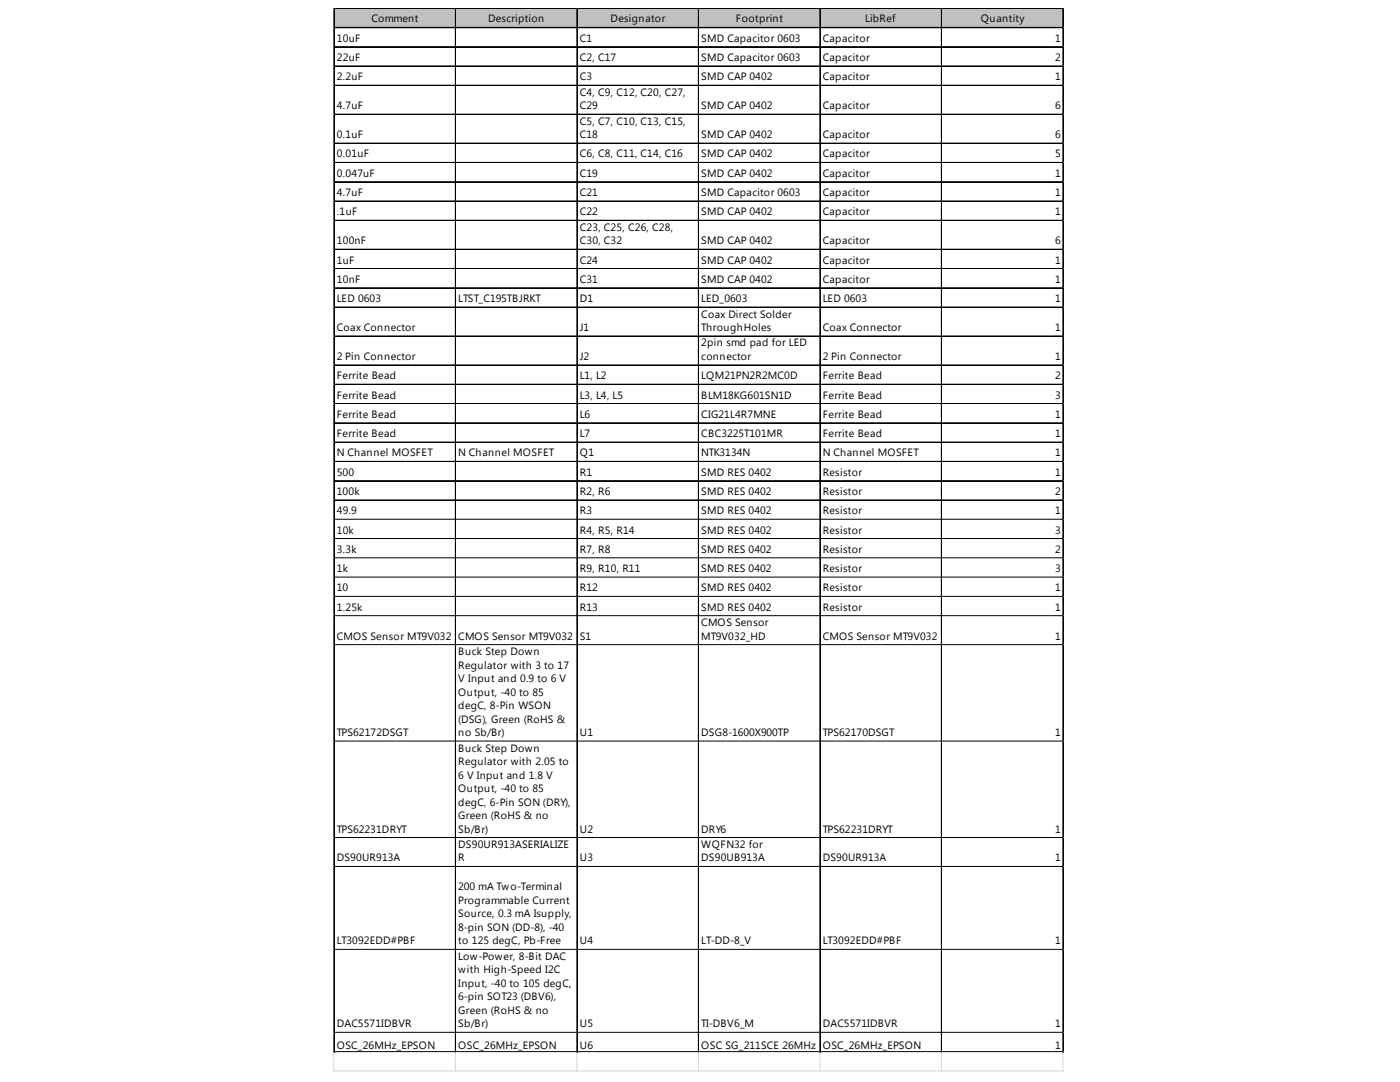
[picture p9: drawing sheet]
<svg xmlns="http://www.w3.org/2000/svg" width="279mm" height="216mm" viewBox="0 0 279 216" stroke-linecap="round" stroke-linejoin="round" font-family="sans-serif">
<defs><g id="words">
<g font-size="2.1">
<text x="74.1" y="4.5">Comment</text>
<text x="97.4" y="4.5">Description</text>
<text x="121.9" y="4.5">Designator</text>
<text x="146.9" y="4.5">Footprint</text>
<text x="172.7" y="4.5">LibRef</text>
<text x="195.8" y="4.5">Quantity</text>
<text x="67.2" y="8.3">10uF</text>
<text x="115.7" y="8.3">C1</text>
<text x="140" y="8.3">SMD Capacitor 0603</text>
<text x="164.2" y="8.3">Capacitor</text>
<text x="210.6" y="8.3">1</text>
<text x="67.2" y="12.2">22uF</text>
<text x="67.2" y="16">2.2uF</text>
<text x="115.7" y="12.2">C2, C17</text>
<text x="115.7" y="16">C3</text>
<text x="140" y="12.2">SMD Capacitor 0603</text>
<text x="140" y="16">SMD CAP 0402</text>
<text x="164.2" y="12.2">Capacitor</text>
<text x="164.2" y="16">Capacitor</text>
<text x="210.6" y="12.2">2</text>
<text x="210.6" y="16">1</text>
<text x="67.2" y="21.8">4.7uF</text>
<text x="115.7" y="19.1">C4, C9, C12, C20, C27,</text>
<text x="115.7" y="21.8">C29</text>
<text x="140" y="21.8">SMD CAP 0402</text>
<text x="164.2" y="21.8">Capacitor</text>
<text x="210.6" y="21.8">6</text>
<text x="67.2" y="27.6">0.1uF</text>
<text x="115.7" y="24.9">C5, C7, C10, C13, C15,</text>
<text x="115.7" y="27.6">C18</text>
<text x="140" y="27.6">SMD CAP 0402</text>
<text x="164.2" y="27.6">Capacitor</text>
<text x="210.6" y="27.6">6</text>
<text x="67.2" y="31.4">0.01uF</text>
<text x="67.2" y="35.3">0.047uF</text>
<text x="115.7" y="31.4">C6, C8, C11, C14, C16</text>
<text x="115.7" y="35.3">C19</text>
<text x="140" y="31.4">SMD CAP 0402</text>
<text x="140" y="35.3">SMD CAP 0402</text>
<text x="164.2" y="31.4">Capacitor</text>
<text x="164.2" y="35.3">Capacitor</text>
<text x="210.6" y="31.4">5</text>
<text x="210.6" y="35.3">1</text>
<text x="67.2" y="39.1">4.7uF</text>
<text x="115.7" y="39.1">C21</text>
<text x="140" y="39.1">SMD Capacitor 0603</text>
<text x="164.2" y="39.1">Capacitor</text>
<text x="210.6" y="39.1">1</text>
<text x="67.2" y="43">.1uF</text>
<text x="115.7" y="43">C22</text>
<text x="115.7" y="46">C23, C25, C26, C28,</text>
<text x="140" y="43">SMD CAP 0402</text>
<text x="164.2" y="43">Capacitor</text>
<text x="210.6" y="43">1</text>
<text x="67.2" y="48.7">100nF</text>
<text x="67.2" y="52.6">1uF</text>
<text x="115.7" y="48.7">C30, C32</text>
<text x="115.7" y="52.6">C24</text>
<text x="140" y="48.7">SMD CAP 0402</text>
<text x="140" y="52.6">SMD CAP 0402</text>
<text x="164.2" y="48.7">Capacitor</text>
<text x="164.2" y="52.6">Capacitor</text>
<text x="210.6" y="48.7">6</text>
<text x="210.6" y="52.6">1</text>
<text x="67.2" y="56.4">10nF</text>
<text x="115.7" y="56.4">C31</text>
<text x="140" y="56.4">SMD CAP 0402</text>
<text x="164.2" y="56.4">Capacitor</text>
<text x="210.6" y="56.4">1</text>
<text x="67.2" y="60.3">LED 0603</text>
<text x="91.5" y="60.3">LTST_C195TBJRKT</text>
<text x="115.7" y="60.3">D1</text>
<text x="140" y="60.3">LED_0603</text>
<text x="140" y="63.4">Coax Direct Solder</text>
<text x="164.2" y="60.3">LED 0603</text>
<text x="210.6" y="60.3">1</text>
<text x="67.2" y="66.1">Coax Connector</text>
<text x="67.2" y="71.8">2 Pin Connector</text>
<text x="115.7" y="66.1">J1</text>
<text x="115.7" y="71.8">J2</text>
<text x="140" y="66.1">ThroughHoles</text>
<text x="140" y="69.1">2pin smd pad for LED</text>
<text x="140" y="71.8">connector</text>
<text x="164.2" y="66.1">Coax Connector</text>
<text x="164.2" y="71.8">2 Pin Connector</text>
<text x="210.6" y="66.1">1</text>
<text x="210.6" y="71.8">1</text>
<text x="67.2" y="75.7">Ferrite Bead</text>
<text x="115.7" y="75.7">L1, L2</text>
<text x="140" y="75.7">LQM21PN2R2MC0D</text>
<text x="164.2" y="75.7">Ferrite Bead</text>
<text x="210.6" y="75.7">2</text>
<text x="67.2" y="79.5">Ferrite Bead</text>
<text x="67.2" y="83.4">Ferrite Bead</text>
<text x="115.7" y="79.5">L3, L4, L5</text>
<text x="115.7" y="83.4">L6</text>
<text x="140" y="79.5">BLM18KG601SN1D</text>
<text x="140" y="83.4">CIG21L4R7MNE</text>
<text x="164.2" y="79.5">Ferrite Bead</text>
<text x="164.2" y="83.4">Ferrite Bead</text>
<text x="210.6" y="79.5">3</text>
<text x="210.6" y="83.4">1</text>
<text x="67.2" y="87.2">Ferrite Bead</text>
<text x="115.7" y="87.2">L7</text>
<text x="140" y="87.2">CBC3225T101MR</text>
<text x="164.2" y="87.2">Ferrite Bead</text>
<text x="210.6" y="87.2">1</text>
<text x="67.2" y="91.1">N Channel MOSFET</text>
<text x="67.2" y="94.9">500</text>
<text x="91.5" y="91.1">N Channel MOSFET</text>
<text x="115.7" y="91.1">Q1</text>
<text x="115.7" y="94.9">R1</text>
<text x="140" y="91.1">NTK3134N</text>
<text x="140" y="94.9">SMD RES 0402</text>
<text x="164.2" y="91.1">N Channel MOSFET</text>
<text x="164.2" y="94.9">Resistor</text>
<text x="210.6" y="91.1">1</text>
<text x="210.6" y="94.9">1</text>
<text x="67.2" y="98.8">100k</text>
<text x="115.7" y="98.8">R2, R6</text>
<text x="140" y="98.8">SMD RES 0402</text>
<text x="164.2" y="98.8">Resistor</text>
<text x="210.6" y="98.8">2</text>
<text x="67.2" y="102.6">49.9</text>
<text x="67.2" y="106.5">10k</text>
<text x="115.7" y="102.6">R3</text>
<text x="115.7" y="106.5">R4, R5, R14</text>
<text x="140" y="102.6">SMD RES 0402</text>
<text x="140" y="106.5">SMD RES 0402</text>
<text x="164.2" y="102.6">Resistor</text>
<text x="164.2" y="106.5">Resistor</text>
<text x="210.6" y="102.6">1</text>
<text x="210.6" y="106.5">3</text>
<text x="67.2" y="110.3">3.3k</text>
<text x="115.7" y="110.3">R7, R8</text>
<text x="140" y="110.3">SMD RES 0402</text>
<text x="164.2" y="110.3">Resistor</text>
<text x="210.6" y="110.3">2</text>
<text x="67.2" y="114.2">1k</text>
<text x="67.2" y="118">10</text>
<text x="115.7" y="114.2">R9, R10, R11</text>
<text x="115.7" y="118">R12</text>
<text x="140" y="114.2">SMD RES 0402</text>
<text x="140" y="118">SMD RES 0402</text>
<text x="164.2" y="114.2">Resistor</text>
<text x="164.2" y="118">Resistor</text>
<text x="210.6" y="114.2">3</text>
<text x="210.6" y="118">1</text>
<text x="67.2" y="121.9">1.25k</text>
<text x="115.7" y="121.9">R13</text>
<text x="140" y="121.9">SMD RES 0402</text>
<text x="140" y="124.9">CMOS Sensor</text>
<text x="164.2" y="121.9">Resistor</text>
<text x="210.6" y="121.9">1</text>
<text x="67.2" y="127.6">CMOS Sensor MT9V032</text>
<text x="91.5" y="127.6">CMOS Sensor MT9V032</text>
<text x="91.5" y="130.7">Buck Step Down</text>
<text x="115.7" y="127.6">S1</text>
<text x="140" y="127.6">MT9V032_HD</text>
<text x="164.2" y="127.6">CMOS Sensor MT9V032</text>
<text x="210.6" y="127.6">1</text>
<text x="91.5" y="133.4">Regulator with 3 to 17</text>
<text x="91.5" y="136.1">V Input and 0.9 to 6 V</text>
<text x="91.5" y="138.8">Output, -40 to 85</text>
<text x="91.5" y="141.5">degC, 8-Pin WSON</text>
<text x="67.2" y="146.9">TPS62172DSGT</text>
<text x="91.5" y="144.2">(DSG), Green (RoHS &amp;</text>
<text x="91.5" y="146.9">no Sb/Br)</text>
<text x="91.5" y="150">Buck Step Down</text>
<text x="115.7" y="146.9">U1</text>
<text x="140" y="146.9">DSG8-1600X900TP</text>
<text x="164.2" y="146.9">TPS62170DSGT</text>
<text x="210.6" y="146.9">1</text>
<text x="91.5" y="152.7">Regulator with 2.05 to</text>
<text x="91.5" y="155.4">6 V Input and 1.8 V</text>
<text x="91.5" y="158">Output, -40 to 85</text>
<text x="91.5" y="160.7">degC, 6-Pin SON (DRY),</text>
<text x="67.2" y="166.1">TPS62231DRYT</text>
<text x="91.5" y="163.4">Green (RoHS &amp; no</text>
<text x="91.5" y="166.1">Sb/Br)</text>
<text x="115.7" y="166.1">U2</text>
<text x="140" y="166.1">DRY6</text>
<text x="164.2" y="166.1">TPS62231DRYT</text>
<text x="210.6" y="166.1">1</text>
<text x="67.2" y="171.9">DS90UR913A</text>
<text x="91.5" y="169.2">DS90UR913ASERIALIZE</text>
<text x="91.5" y="171.9">R</text>
<text x="115.7" y="171.9">U3</text>
<text x="140" y="169.2">WQFN32 for</text>
<text x="140" y="171.9">DS90UB913A</text>
<text x="164.2" y="171.9">DS90UR913A</text>
<text x="210.6" y="171.9">1</text>
<text x="91.5" y="177.7">200 mA Two-Terminal</text>
<text x="91.5" y="180.4">Programmable Current</text>
<text x="91.5" y="183.1">Source, 0.3 mA Isupply,</text>
<text x="91.5" y="185.8">8-pin SON (DD-8), -40</text>
<text x="67.2" y="188.5">LT3092EDD#PBF</text>
<text x="91.5" y="188.5">to 125 degC, Pb-Free</text>
<text x="91.5" y="191.5">Low-Power, 8-Bit DAC</text>
<text x="115.7" y="188.5">U4</text>
<text x="140" y="188.5">LT-DD-8_V</text>
<text x="164.2" y="188.5">LT3092EDD#PBF</text>
<text x="210.6" y="188.5">1</text>
<text x="91.5" y="194.2">with High-Speed I2C</text>
<text x="91.5" y="196.9">Input, -40 to 105 degC,</text>
<text x="91.5" y="199.6">6-pin SOT23 (DBV6),</text>
<text x="91.5" y="202.3">Green (RoHS &amp; no</text>
<text x="67.2" y="205">DAC5571IDBVR</text>
<text x="67.2" y="209.2">OSC_26MHz_EPSON</text>
<text x="91.5" y="205">Sb/Br)</text>
<text x="91.5" y="209.2">OSC_26MHz_EPSON</text>
<text x="115.7" y="205">U5</text>
<text x="115.7" y="209.2">U6</text>
<text x="140" y="205">TI-DBV6_M</text>
<text x="140" y="209.2">OSC SG_211SCE 26MHz</text>
<text x="164.2" y="205">DAC5571IDBVR</text>
<text x="164.2" y="209.2">OSC_26MHz_EPSON</text>
<text x="210.6" y="205">1</text>
<text x="210.6" y="209.2">1</text>
</g>
</g></defs>
<path d="M66.8 1.8h145.5v3.9h-145.5z" fill="#c0c0c0"/>
<g fill="none" stroke="#000" stroke-width=".2">
<path d="M66.6 1.6v208.4M66.7 1.6v208.4M66.8 1.6h145.5M66.8 1.7h145.5M66.8 5.5h145.5M66.8 5.6h145.5M66.8 9.3h145.5M66.8 9.4h145.5M66.8 13.2h145.5M66.8 13.3h145.5M66.8 17h145.5M66.8 17.1h145.5"/>
<path d="M90.9 1.8v208.2M91 1.8v208.2M115.1 1.8v208.2M115.2 1.8v208.2M139.4 1.8v208.2M139.5 1.8v208.2M163.6 1.8v208.2M163.7 1.8v208.2M187.9 1.8v208.2M188 1.8v208.2M212.1 1.8v208.2M212.2 1.8v208.2"/>
<path d="M66.8 22.8h145.5M66.8 22.9h145.5M66.8 28.6h145.5M66.8 32.4h145.5M66.8 32.5h145.5M66.8 36.3h145.5M66.8 40.1h145.5M66.8 40.2h145.5M66.8 43.9h145.5M66.8 44h145.5M66.8 49.7h145.5M66.8 49.8h145.5"/>
<path d="M66.8 53.6h145.5M66.8 53.7h145.5M66.8 57.4h145.5M66.8 57.5h145.5M66.8 61.3h145.5M66.8 61.4h145.5M66.8 67h145.5M66.8 67.1h145.5M66.8 72.8h145.5M66.8 72.9h145.5M66.8 76.7h145.5M66.8 76.8h145.5"/>
<path d="M66.8 80.5h145.5M66.8 80.6h145.5M66.8 84.4h145.5M66.8 84.5h145.5M66.8 88.2h145.5M66.8 88.3h145.5M66.8 92.1h145.5M66.8 92.2h145.5M66.8 95.9h145.5M66.8 96h145.5M66.8 99.8h145.5M66.8 99.9h145.5"/>
<path d="M66.8 103.6h145.5M66.8 107.5h145.5M66.8 111.3h145.5M66.8 115.2h145.5M66.8 119h145.5M66.8 122.9h145.5M66.8 128.6h145.5M66.8 147.9h145.5M66.8 167.1h145.5M66.8 172.9h145.5M66.8 189.4h145.5M66.8 206h145.5"/>
<path d="M66.8 209.8h145.5"/>
</g>
<path d="M212.3 1.6h.1M66.6 210v3.9M90.9 210v3.9M115.1 210v3.9M139.4 210v3.9M163.6 210v3.9M187.9 210v3.9M212.1 210v3.9" fill="none" stroke="#d4d4d4" stroke-width=".2"/>
<path d="M212.3 1.6l.1 .2z" fill="#d4d4d4"/>
<path d="M212.3 5.5h.1" fill="none" stroke="#d4d4d4" stroke-width=".2"/>
<path d="M212.3 5.5l.1 .2z" fill="#d4d4d4"/>
<path d="M212.3 9.3h.1" fill="none" stroke="#d4d4d4" stroke-width=".2"/>
<path d="M212.3 9.3l.1 .2z" fill="#d4d4d4"/>
<path d="M212.3 13.2h.1" fill="none" stroke="#d4d4d4" stroke-width=".2"/>
<path d="M212.3 13.2l.1 .2z" fill="#d4d4d4"/>
<path d="M212.3 17h.1" fill="none" stroke="#d4d4d4" stroke-width=".2"/>
<path d="M212.3 17l.1 .2z" fill="#d4d4d4"/>
<path d="M212.3 22.8h.1" fill="none" stroke="#d4d4d4" stroke-width=".2"/>
<path d="M212.3 22.8l.1 .2z" fill="#d4d4d4"/>
<path d="M212.3 28.6h.1" fill="none" stroke="#d4d4d4" stroke-width=".2"/>
<path d="M212.3 28.6l.1 .1z" fill="#d4d4d4"/>
<path d="M212.3 32.4h.1" fill="none" stroke="#d4d4d4" stroke-width=".2"/>
<path d="M212.3 32.4l.1 .2z" fill="#d4d4d4"/>
<path d="M212.3 36.3h.1" fill="none" stroke="#d4d4d4" stroke-width=".2"/>
<path d="M212.3 36.3l.1 .1z" fill="#d4d4d4"/>
<path d="M212.3 40.1h.1" fill="none" stroke="#d4d4d4" stroke-width=".2"/>
<path d="M212.3 40.1l.1 .2z" fill="#d4d4d4"/>
<path d="M212.3 43.9h.1" fill="none" stroke="#d4d4d4" stroke-width=".2"/>
<path d="M212.3 43.9l.1 .2z" fill="#d4d4d4"/>
<path d="M212.3 49.7h.1" fill="none" stroke="#d4d4d4" stroke-width=".2"/>
<path d="M212.3 49.7l.1 .2z" fill="#d4d4d4"/>
<path d="M212.3 53.6h.1" fill="none" stroke="#d4d4d4" stroke-width=".2"/>
<path d="M212.3 53.6l.1 .2z" fill="#d4d4d4"/>
<path d="M212.3 57.4h.1" fill="none" stroke="#d4d4d4" stroke-width=".2"/>
<path d="M212.3 57.4l.1 .2z" fill="#d4d4d4"/>
<path d="M212.3 61.3h.1" fill="none" stroke="#d4d4d4" stroke-width=".2"/>
<path d="M212.3 61.3l.1 .2z" fill="#d4d4d4"/>
<path d="M212.3 67h.1" fill="none" stroke="#d4d4d4" stroke-width=".2"/>
<path d="M212.3 67l.1 .2z" fill="#d4d4d4"/>
<path d="M212.3 72.8h.1" fill="none" stroke="#d4d4d4" stroke-width=".2"/>
<path d="M212.3 72.8l.1 .2z" fill="#d4d4d4"/>
<path d="M212.3 76.7h.1" fill="none" stroke="#d4d4d4" stroke-width=".2"/>
<path d="M212.3 76.7l.1 .2z" fill="#d4d4d4"/>
<path d="M212.3 80.5h.1" fill="none" stroke="#d4d4d4" stroke-width=".2"/>
<path d="M212.3 80.5l.1 .2z" fill="#d4d4d4"/>
<path d="M212.3 84.4h.1" fill="none" stroke="#d4d4d4" stroke-width=".2"/>
<path d="M212.3 84.4l.1 .2z" fill="#d4d4d4"/>
<path d="M212.3 88.2h.1" fill="none" stroke="#d4d4d4" stroke-width=".2"/>
<path d="M212.3 88.2l.1 .2z" fill="#d4d4d4"/>
<path d="M212.3 92.1h.1" fill="none" stroke="#d4d4d4" stroke-width=".2"/>
<path d="M212.3 92.1l.1 .2z" fill="#d4d4d4"/>
<path d="M212.3 95.9h.1" fill="none" stroke="#d4d4d4" stroke-width=".2"/>
<path d="M212.3 95.9l.1 .2z" fill="#d4d4d4"/>
<path d="M212.3 99.8h.1" fill="none" stroke="#d4d4d4" stroke-width=".2"/>
<path d="M212.3 99.8l.1 .2z" fill="#d4d4d4"/>
<path d="M212.3 103.6h.1" fill="none" stroke="#d4d4d4" stroke-width=".2"/>
<path d="M212.3 103.6l.1 .2z" fill="#d4d4d4"/>
<path d="M212.3 107.5h.1" fill="none" stroke="#d4d4d4" stroke-width=".2"/>
<path d="M212.3 107.5l.1 .1z" fill="#d4d4d4"/>
<path d="M212.3 111.3h.1" fill="none" stroke="#d4d4d4" stroke-width=".2"/>
<path d="M212.3 111.3l.1 .2z" fill="#d4d4d4"/>
<path d="M212.3 115.2h.1" fill="none" stroke="#d4d4d4" stroke-width=".2"/>
<path d="M212.3 115.2l.1 .1z" fill="#d4d4d4"/>
<path d="M212.3 119h.1" fill="none" stroke="#d4d4d4" stroke-width=".2"/>
<path d="M212.3 119l.1 .2z" fill="#d4d4d4"/>
<path d="M212.3 122.9h.1" fill="none" stroke="#d4d4d4" stroke-width=".2"/>
<path d="M212.3 122.9l.1 .1z" fill="#d4d4d4"/>
<path d="M212.3 128.6h.1" fill="none" stroke="#d4d4d4" stroke-width=".2"/>
<path d="M212.3 128.6l.1 .2z" fill="#d4d4d4"/>
<path d="M212.3 147.9h.1" fill="none" stroke="#d4d4d4" stroke-width=".2"/>
<path d="M212.3 147.9l.1 .2z" fill="#d4d4d4"/>
<path d="M212.3 167.1h.1" fill="none" stroke="#d4d4d4" stroke-width=".2"/>
<path d="M212.3 167.1l.1 .2z" fill="#d4d4d4"/>
<path d="M212.3 172.9h.1" fill="none" stroke="#d4d4d4" stroke-width=".2"/>
<path d="M212.3 172.9l.1 .2z" fill="#d4d4d4"/>
<path d="M212.3 189.4h.1" fill="none" stroke="#d4d4d4" stroke-width=".2"/>
<path d="M212.3 189.4l.1 .2z" fill="#d4d4d4"/>
<path d="M212.3 206h.1" fill="none" stroke="#d4d4d4" stroke-width=".2"/>
<path d="M212.3 206l.1 .2z" fill="#d4d4d4"/>
<path d="M212.3 209.8h.1" fill="none" stroke="#d4d4d4" stroke-width=".2"/>
<path d="M212.3 209.8l.1 .2z" fill="#d4d4d4"/>
<path d="M66.6 213.7h145.8" fill="none" stroke="#d4d4d4" stroke-width=".2"/>
<use href="#words"/>
</svg>
